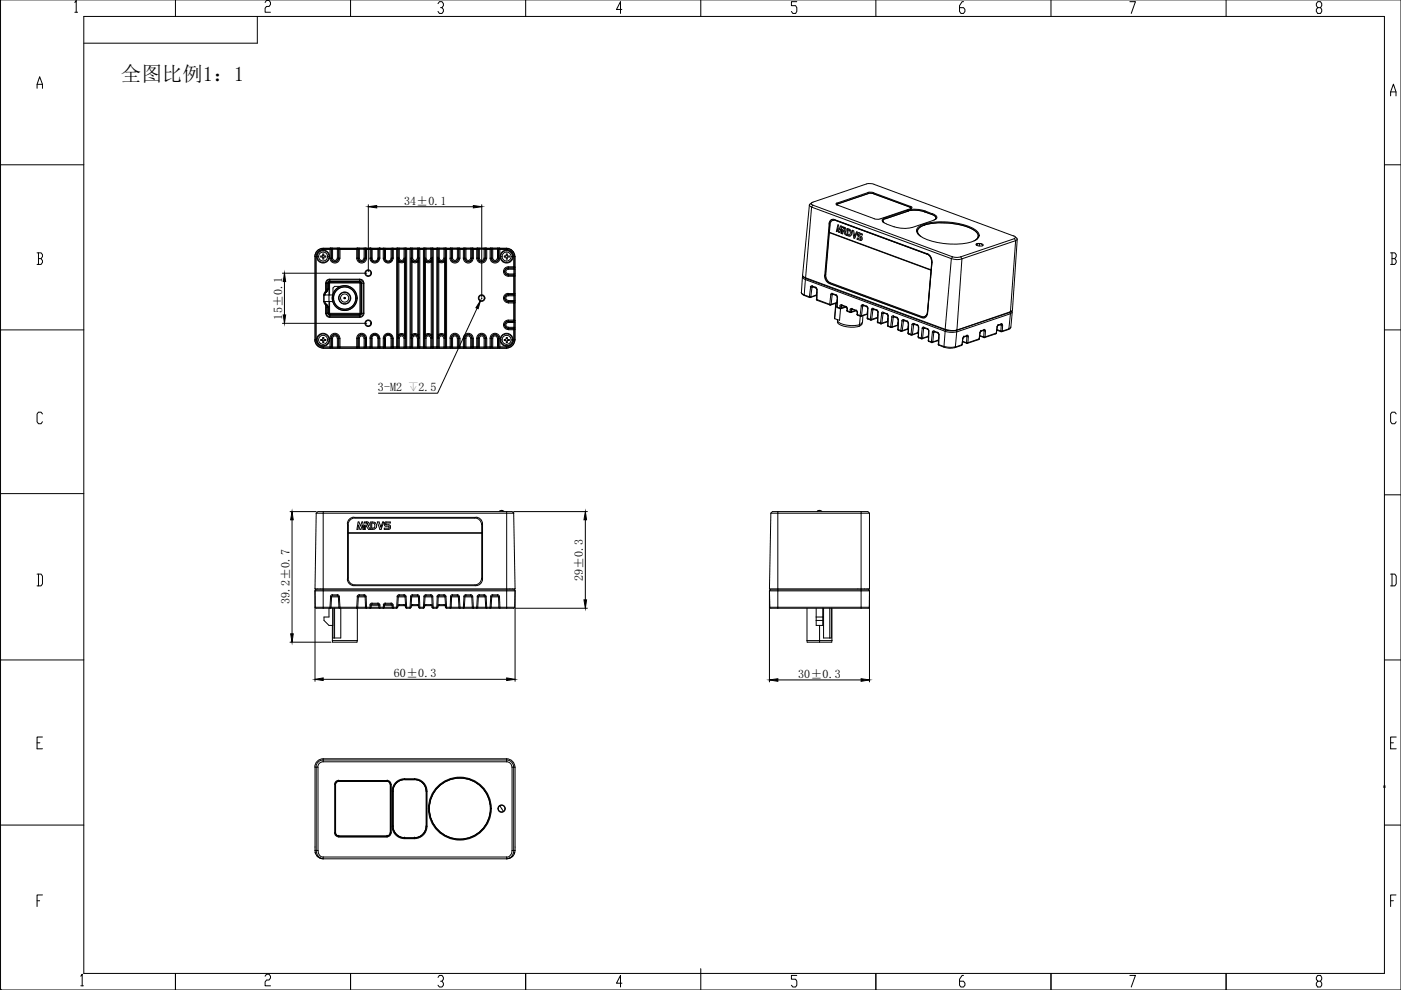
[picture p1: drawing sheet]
<svg xmlns="http://www.w3.org/2000/svg" width="297mm" height="210mm" viewBox="0 0 297 210" stroke-linecap="round" stroke-linejoin="round" font-family="sans-serif">
<defs><g id="words">
<text font-size="4.4" x="25.6" y="17.2">全图比例1：1</text>
<g font-size="2.6">
<text x="85.7" y="43.4">34±0.1</text>
<text x="59.8" y="67.7" transform="rotate(-90 59.8 67.7)">15±0.1</text>
<text x="80.1" y="83">3-M2 ↧2.5</text>
<text x="123.6" y="123.2" transform="rotate(-90 123.6 123.2)">29±0.3</text>
<text x="61.4" y="128.1" transform="rotate(-90 61.4 128.1)">39.2±0.7</text>
<text x="83.5" y="143.5">60±0.3</text>
<text x="169.2" y="143.7">30±0.3</text>
</g>
</g></defs>
<g fill="none" stroke="#000" stroke-width=".21">
<path d="M.1 0h296.9v209.9h-296.9zM37.2 0v3.5M74.3 0v3.5M111.4 0v3.5M148.6 0v3.5M185.7 0v3.5M222.8 0v3.5M260 0v3.5M7.9 18.7v-.8l.5-1.6 .6 1.6v.8M7.9 17.9h1.1M15.9 .5l.3-.4v2.5M15.9 2.6h.6"/>
<path d="M17.8 3.5h275.7v202.9h-275.7zM54.6 3.5v5.7h-36.8M56.2 .5l.3-.4h.6l.2 .4v.4l-.2 .5h-.6l-.3 .3v.9h1.1M92.9 .8l.3-.4h.5l.3 .4v.4l-.3 .4h-.3M93.7 1.6l.3 .4v.4l-.3 .5h-.5l-.3-.5M131.9 2h-1.2l.9-1.6v2.5M168.9 .4h-1.1v.8h.9l.2 .4v.8l-.2 .5h-.6l-.3-.5M204.3 .4h-.3l-.6 .8v1.2l.3 .5h.6l.3-.5v-.4l-.3-.4h-.9M239.6 .4h1.1l-.9 2.5M279.4 1.6l-.3-.4v-.4l.3-.4h.6l.2 .4v.4l-.2 .4h-.6l-.3 .4v.4l.3 .5h.6l.2-.5v-.4l-.2-.4M294.8 19.5h1.2M.1 34.9h17.7"/>
<path d="M293.5 34.9h3.5M294.8 20.3v-.8l.6-1.7 .6 1.7v.8M7.9 53.6h.8l.3 .4v.4l-.3 .4M8.2 54.8h.5l.3 .5v.3l-.3 .5h-.8M8.2 53.6v2.5M294.8 53.6h.9l.3 .4v.4l-.3 .4M295.1 54.8h.6l.3 .5v.3l-.3 .5h-.9M295.1 53.6v2.5M.1 69.9h17.7M293.5 69.9h3.5M9 87.8l-.3-.4h-.5l-.3 .4v1.6l.3 .4h.5l.3-.4M296 87.8l-.3-.4h-.6l-.3 .4v1.6l.3 .4h.6l.3-.4"/>
<path d="M.1 104.7h17.7M293.5 104.9h3.5M.1 139.9h17.7M7.9 121.7h.8l.3 .4v1.7l-.3 .4h-.8M8.2 121.7v2.5M293.5 139.9h3.5M294.8 121.7h.9l.3 .4v1.7l-.3 .4h-.9M295.1 121.7v2.5M7.9 157.5h.6M9 156.3h-1.1v2.5h1.1M294.8 157.5h.6M296 156.3h-1.2v2.5h1.2"/>
<path d="M.1 174.9h17.7M293.4 166.6l.3 .3M293.5 174.9h3.5M293.7 166.6l-.3 .3M7.9 191h.5M9 189.8h-1.1v2.4M294.8 191h.6M296 189.8h-1.2v2.4M.2 209.8l-.1 .1M17.1 207l.3-.4v2.4M17.1 209h.6M37.2 206.4v3.5"/>
<path d="M56.2 207l.3-.4h.6l.2 .4v.4l-.2 .4h-.6l-.3 .4v.8h1.1M74.3 206.4v3.5M92.9 207.2l.3-.4h.5l.3 .4v.4l-.3 .4h-.3M93.7 208l.3 .5v.4l-.3 .4h-.5l-.3-.4M111.4 206.4v3.5M131.9 208.5h-1.2l.9-1.7v2.5M148.6 205.4v4.5M168.9 206.8h-1.1v.8h.9l.2 .4v.9l-.2 .4h-.6l-.3-.4M185.7 206.4v3.5M204.3 206.8h-.3l-.6 .8v1.3l.3 .4h.6l.3-.4v-.4l-.3-.5h-.9M222.8 206.4v3.5M239.6 206.8h1.1l-.9 2.5"/>
<path d="M260 206.4v3.5M279.4 208l-.3-.4v-.4l.3-.4h.6l.2 .4v.4l-.2 .4h-.6l-.3 .5v.4l.3 .4h.6l.2-.4v-.4l-.2-.5"/>
</g>
<!-- layer: 0 -->
<g fill="none" stroke="#000" stroke-width=".21">
<path d="M59.9 57.9h17.9M60.3 59.7v7.1M66.8 54.4h.2v17.7h-.2zM66.8 54.4v17.7M67.3 54.4h.3M68.3 54.5l.1 .1M68.3 54.3h-.3v.2h.3M68.4 54.2v-.3h.3v.3M68.4 54.6v.3h.3v-.3M68.4 54.1l-.1 .2M68.5 52.6a1.76 1.76 0 0 0-1.8 1.8M68.5 52.7a1.71 1.71 0 0 0-1.7 1.7"/>
<path d="M68.5 52.9a1.5 1.5 0 0 0-1.5 1.5M68.5 52.7h1.5M68.6 54.1l.2 .2M68.8 54.5l-.2 .1M68.8 54.3h.3v.2h-.3M69.5 54.4h.3M69.9 59.8l-.2 .2M69.9 59.7l-.4 .3M69.9 59.7h.1M69.9 59.7l-.2 .1-.1 .2M69.9 59.2a.8 .8 0 0 0-.9 .8M69.9 59.2h6.4"/>
<path d="M69.9 59.7h6.4M69.9 59.2v.5M69.9 52.6l.3 .3M70 54.7a1.04 1.04 0 0 0 1 1.1 1.04 1.04 0 0 0 1-1.1M70 52.7v2.1M70 54.8h.5M70.1 52.6l.2 .2M70.2 52.9v1.8a.83 .83 0 0 0 .8 .9 .83 .83 0 0 0 .8-.9M70.2 52.9h-1.7v-.3h38.9v.3h-1.6M70.3 52.8v1.9a.7 .7 0 0 0 .7 .7 .7 .7 0 0 0 .7-.7v-1.9M70.3 52.8l-.1 .1M70.5 52.8h-.2"/>
<path d="M70.5 52.6l-.5 .1M70.5 54.7a.49 .49 0 0 0 .5 .5 .49 .49 0 0 0 .5-.5M70.5 52.6v2.2M70.5 52.8h1M71.5 52.8h.2M71.5 52.6l.6 .1M71.5 52.6v2.2M71.7 52.8l.2 .1M71.9 52.9h3.9M71.9 52.9v1.9M71.9 52.6l-.2 .2M72.1 52.6l-.3 .3"/>
<path d="M72.1 52.7v2.1h-.6M72.1 52.7h3.5M75.6 52.6l.2 .3M75.6 52.7v2.1M75.6 54.8h.6M75.6 54.7a1.04 1.04 0 0 0 1.1 1.1 1.04 1.04 0 0 0 1-1.1M75.7 52.6l.3 .2M75.8 52.9v1.8a.83 .83 0 0 0 .9 .9 .83 .83 0 0 0 .8-.9v-1.8M76 52.8v1.9a.7 .7 0 0 0 .7 .7 .7 .7 0 0 0 .7-.7M76 52.8l-.2 .1M76.2 52.8h-.3M76.2 52.6l-.6 .1"/>
<path d="M76.2 52.6v2.2M76.2 52.8h1M76.2 54.7a.49 .49 0 0 0 .5 .5 .49 .49 0 0 0 .5-.5M76.2 59.7l.4 .3M76.3 59.7h.1M76.3 59.7h.1l.3 .3M76.3 59.2a.8 .8 0 0 1 .9 .8M76.3 59.2v.5M76.3 59.8l.1 .2M77.2 52.6l.5 .1M77.2 52.6v2.2h.5M77.4 52.8v2"/>
<path d="M77.4 52.8l.1 .1M77.5 52.9h1.2M77.6 52.6l-.2 .2h-.2M77.7 52.6l-.2 .3M77.7 52.7v2.1M77.7 52.7h.8M78.1 43.4v14.2M78.4 54.7a1.04 1.04 0 0 0 1.1 1.1 1.04 1.04 0 0 0 1-1.1M78.5 52.7h.1M78.5 52.7v2.1M78.5 54.8h.4M78.6 54.7a.83 .83 0 0 0 .9 .9 .83 .83 0 0 0 .8-.9"/>
<path d="M78.7 54.8h.1M78.7 52.9h.1M78.7 52.9v1.9M78.9 54.7a.61 .61 0 0 0 .6 .6 .61 .61 0 0 0 .6-.6M78.9 52.6h-.4l.1 .3 .3-.1M78.9 52.9h1.2M79.9 43.8h20.5M80.1 52.8l.2 .1M80.1 52.6l.4 .1M80.3 54.8h.1M80.3 52.9h.1M80.3 52.9v1.9"/>
<path d="M80.3 52.9h1.2v1.9M80.5 52.6l-.2 .3M80.5 52.7h.1M80.5 52.7v2.1h-.4v-2.1h-1.2v2.1M80.5 52.7h.8M81.3 54.7a1.04 1.04 0 0 0 1 1.1 1.04 1.04 0 0 0 1-1.1M81.3 52.7v2.1M81.3 54.8h.4v-2.1h1.2v2.1M81.3 52.6l.2 .3M81.5 52.9v1.8a.83 .83 0 0 0 .8 .9 .83 .83 0 0 0 .8-.9v-1.8h1.2M81.7 54.7a.61 .61 0 0 0 .6 .6 .61 .61 0 0 0 .6-.6M81.7 52.6h-.5l.3 .3 .2-.1"/>
<path d="M81.7 52.9h1.2M82.9 52.8l.2 .1M82.9 52.6l.4 .1-.2 .2M83.2 52.9v1.9M83.3 52.7h.8M83.4 52.6l-.3 .3M83.4 52.7v2.1h-.5M84.1 52.6l.2 .3M84.1 52.7v21.1M84.2 52.6l.2 .2M84.2 52.6l-.1 .1M84.3 52.9v20.6"/>
<path d="M84.4 54.8l.3 .6-.1 .2M84.4 54.8l.2 .8M84.4 55.6h.2M84.4 54.8h.1M84.4 54.8h.3M84.4 52.8v1.9a.7 .7 0 0 0 .7 .7 .7 .7 0 0 0 .7-.7M84.4 52.8l-.1 .1M84.5 55.5a.99 .99 0 0 0 1.2 0M84.6 55.6v15.3M84.6 52.8h-.2M84.6 52.6h-.4M84.7 52.6v2.2"/>
<path d="M84.7 52.8h1M84.7 54.7a.49 .49 0 0 0 .4 .5 .49 .49 0 0 0 .5-.5M84.7 55.4l.4 .1 .5-.1M85.6 52.8h.3M85.6 52.6l.6 .1M85.7 52.6v2.2h.3M85.8 55.6h.2M85.8 55.6v15.3M85.9 52.8v2M85.9 52.8l.1 .1M86 54.8l-.4 .6 .2 .2M86 54.8l-.2 .8"/>
<path d="M86 54.8h.1M86 54.8v16.9M86 52.9h1.2M86 52.9v20.6M86.1 52.6l-.3 .2M86.2 52.6l-.2 .3M86.2 52.7v21.1M86.2 52.7h.7M86.9 52.6l.3 .3M86.9 52.7v21.1M87 52.6l.3 .2M87.1 52.6l-.2 .1"/>
<path d="M87.2 55.6h.2M87.2 54.8h.3M87.2 52.9v20.6M87.2 54.8l.3 .6-.1 .2M87.2 54.8l.2 .8M87.2 54.8h.1M87.3 52.8v1.9a.7 .7 0 0 0 .7 .7 .7 .7 0 0 0 .7-.7M87.3 52.8l-.1 .1M87.4 55.6v15.3M87.4 55.5a.99 .99 0 0 0 1.2 0M87.5 52.8h-.3M87.5 52.6h-.5"/>
<path d="M87.5 54.7a.49 .49 0 0 0 .5 .5 .49 .49 0 0 0 .5-.5M87.5 52.6v2.2M87.5 52.8h1M87.5 55.4l.5 .1 .4-.1M88.5 52.8h.2M88.5 52.6l.5 .1M88.5 52.6v2.2h.3M88.6 55.6h.2M88.6 55.6v15.3M88.7 52.8v2M88.7 52.8l.1 .1M88.8 54.8l-.3 .6 .1 .2"/>
<path d="M88.8 54.8l-.2 .8M88.8 54.8h.1M88.8 52.9h1.2M88.8 52.9v20.6M88.9 52.6l-.2 .2M89 52.6l-.2 .3M89 52.7v21.1M89 52.7h.8M89.8 52.6l.2 .3M89.8 52.7v21.1M89.9 52.6l.2 .2M89.9 52.6l-.1 .1"/>
<path d="M90 54.8l.2 .8M90 55.6h.2M90 54.8h.1M90 54.8h.3M90 52.9v20.6M90 54.8l.3 .6-.1 .2M90.1 52.8v1.9a.7 .7 0 0 0 .7 .7 .7 .7 0 0 0 .7-.7M90.1 52.8l-.1 .1M90.2 55.6v15.3M90.2 55.5a.99 .99 0 0 0 1.2 0M90.3 52.8h-.2M90.3 52.6h-.4"/>
<path d="M90.3 54.7a.49 .49 0 0 0 .5 .5 .49 .49 0 0 0 .5-.5M90.3 52.6v2.2M90.3 52.8h1M90.3 55.4l.5 .1 .5-.1M91.3 52.8h.3M91.3 52.6l.5 .1M91.3 52.6v2.2h.3M91.4 55.6h.2M91.4 55.6v15.3M91.6 52.8v2M91.6 52.8v.1M91.6 54.8l-.3 .6 .1 .2"/>
<path d="M91.6 54.8l-.2 .8M91.6 54.8h.1M91.6 52.9h1.2M91.6 52.9v20.6M91.7 52.6l-.2 .2M91.8 52.6l-.2 .3M91.8 52.7v21.1M91.8 52.7h.8M92.6 52.6l.2 .3M92.6 52.7v21.1M92.7 52.6l.2 .2M92.7 52.6l-.1 .1"/>
<path d="M92.8 54.8l.4 .6-.2 .2M92.8 54.8l.2 .8M92.8 55.6h.2M92.8 54.8h.1M92.8 54.8h.3M92.8 52.9v20.6M92.9 52.8v1.9a.7 .7 0 0 0 .7 .7 .7 .7 0 0 0 .7-.7M92.9 52.8l-.1 .1M93 55.5a.99 .99 0 0 0 1.2 0M93 55.6v15.3M93.1 52.8h-.2M93.1 52.6h-.4"/>
<path d="M93.1 52.6v2.2M93.1 52.8h1M93.1 54.7a.49 .49 0 0 0 .5 .5 .49 .49 0 0 0 .5-.5M93.1 55.4l.5 .1 .5-.1M94.1 52.8h.2M94.1 52.6l.6 .1M94.1 52.6v2.2h.4M94.3 55.6h.2M94.3 55.6v15.3M94.3 52.8v2M94.3 52.8l.2 .1M94.4 54.8l-.3 .6 .2 .2"/>
<path d="M94.5 54.8l-.2 .8M94.5 54.8h.1M94.5 52.9h1.2M94.5 52.9v20.6M94.5 52.6l-.2 .2M94.7 52.6l-.3 .3M94.7 52.7v21.1M94.7 52.7h.7M95.4 54.7a1.04 1.04 0 0 0 1 1.1 1.04 1.04 0 0 0 1.1-1.1M95.4 52.6l.3 .3M95.4 52.7v2.1h.6M95.5 52.6l.2 .2"/>
<path d="M95.6 54.7a.83 .83 0 0 0 .8 .9 .83 .83 0 0 0 .9-.9M95.7 52.9v1.9M95.7 52.8v1.9a.7 .7 0 0 0 .7 .7 .7 .7 0 0 0 .7-.7l.1-1.9M95.7 52.8v.1M95.9 52.8h-.2M95.9 52.6l-.5 .1M96 54.7a.49 .49 0 0 0 .4 .5 .49 .49 0 0 0 .5-.5M96 52.6v2.2M96 52.8h1M97 52.8h.2M97 52.6l.5 .1M97 52.6v2.2"/>
<path d="M97.2 52.8l.1 .1M97.3 52.9h1.2M97.3 52.9v1.9M97.4 52.6l-.3 .2M97.5 52.6l-.2 .3M97.5 52.7v2.1h-.5M97.5 52.7h.7M98.2 52.6l.3 .3M98.2 54.7a1.04 1.04 0 0 0 1.1 1.1 1.04 1.04 0 0 0 1-1.1M98.2 52.7v2.1M98.2 54.8h.6M98.3 52.6l.3 .2"/>
<path d="M98.4 52.6l-.2 .1M98.5 52.9v1.8a.83 .83 0 0 0 .8 .9 .83 .83 0 0 0 .8-.9v-1.8M98.6 52.8v1.9a.7 .7 0 0 0 .7 .7 .7 .7 0 0 0 .7-.7M98.6 52.8l-.1 .1M98.8 52.8h-.3M98.8 52.6h-.5M98.8 54.7a.49 .49 0 0 0 .5 .5 .49 .49 0 0 0 .5-.5M98.8 52.6v2.2M98.8 52.8h1M99.8 52.8h.2M99.8 52.6l.6 .1M99.8 52.6v2.2h.6"/>
<path d="M100 52.8v2M100 52.8l.1 .1M100.1 52.9h1.2M100.2 52.6l-.2 .2M100.3 52.6l-.2 .3M100.4 52.7v2.1M100.4 52.7h.7M101.1 52.6l.2 .3M101.1 52.7v2.1M101.1 54.8h.5M101.1 54.7a1.04 1.04 0 0 0 1 1.1 1.04 1.04 0 0 0 1.1-1.1M101.2 52.6l.2 .2"/>
<path d="M101.3 52.9v1.8a.83 .83 0 0 0 .8 .9 .83 .83 0 0 0 .8-.9M101.4 52.8v1.9a.7 .7 0 0 0 .7 .7 .7 .7 0 0 0 .7-.7M101.4 52.8l-.1 .1M101.6 52.8h-.2M101.6 52.6l-.5 .1M101.6 52.6v2.2M101.6 52.8h1M101.6 54.7a.49 .49 0 0 0 .5 .5 .49 .49 0 0 0 .5-.5M102.1 43.4v19.5M102.6 52.6l.6 .1M102.6 52.6v2.2h.6v-2.1M103 52.9h1.1"/>
<path d="M103 52.9l-.1-.1v2M103 52.9v1.9M103 52.6l-.1 .2h-.3M103.2 52.6l-.3 .3M103.2 52.7h.7M103.9 52.6l.2 .3M103.9 54.7a1.04 1.04 0 0 0 1.1 1.1 1.04 1.04 0 0 0 1-1.1M103.9 52.7v2.1M103.9 54.8h.6M104 52.6l.3 .2M104 52.6l-.1 .1M104.1 52.9v1.8a.83 .83 0 0 0 .9 .9 .83 .83 0 0 0 .8-.9v-1.8"/>
<path d="M104.3 52.8v1.9a.7 .7 0 0 0 .7 .7 .7 .7 0 0 0 .6-.7M104.3 52.8l-.2 .1M104.4 52.8h-.2M104.4 52.6h-.4M104.5 54.7a.49 .49 0 0 0 .5 .5 .49 .49 0 0 0 .4-.5M104.5 52.6v2.2M104.5 52.8h1M105.5 52.8h.2M105.5 52.6l.5 .1M105.5 52.6v2.2h.5M105.7 52.8v2M105.7 52.8l.1 .1"/>
<path d="M105.9 52.6l-.3 .2M106 52.6l-.3 .3M106 52.7v2.1M106 52.7h1.4M106.2 54.4h.3M107 57.6h.1M107 57.6a.7 .7 0 0 0 .7 .7M107.2 54.5l.1 .1M107.3 54.1l-.4 .2v.2h.3M107.3 54.2v-.3h.3v.3M107.3 54.6v.3h.3v-.3M107.4 52.6a1.76 1.76 0 0 1 1.8 1.8"/>
<path d="M107.4 52.9a1.5 1.5 0 0 1 1.5 1.5M107.4 52.7a1.71 1.71 0 0 1 1.7 1.7M107.5 54.1l.2 .2M107.7 54.5l-.2 .1M107.7 54.3h.3v.2h-.3M107.7 57.1a.49 .49 0 0 0-.4 .5 .49 .49 0 0 0 .4 .5M107.7 56.6a.99 .99 0 0 0-.9 1 .99 .99 0 0 0 .9 1M107.8 57.1h1.4M107.8 56.6v.5M107.8 58.3h1.1M107.8 58.6h1.3M107.8 56.6h1.3"/>
<path d="M108.4 54.4h.3M108.9 58.3l.2 .2 .1-.4h-1.4v.5M108.9 56.8l-1.2 .1a.7 .7 0 0 0-.7 .7M108.9 56.8h-1.2a.78 .78 0 0 0-.7 .8 .78 .78 0 0 0 .7 .7h1.2M108.9 56.8v-2.4h.3v17.7h-.3v-2.4M108.9 58.3v4.2M108.9 58.3l.2 .3M108.9 56.8l.1 .3M109 57.1l-.1 1.2M109.1 56.6l.1 .1M109.1 54.4v2.2M109.1 58.6v3.6"/>
<path d="M109.1 56.6l-.2 .2M109.1 56.6l.1 .5M109.2 56.6l-.3 .3M170.1 58.8l-.1 3.4a2.9 2.9 0 0 0 1.6 .9M170.2 58.5v.4l.6 .4M170.3 58.6l.2 .2M170.4 58.8l.5 .2M170.8 59.3l-.3 3.2 1.1 .4 .3-2M170.8 59.3l29.6 10.9M170.8 58.9l.1 .2M170.8 58.9l29.6 10.9M170.9 59.1l-.1 .2"/>
<path d="M170.9 59.1l29.6 10.9M171.6 43.5l-1.4 14.8 .1 .4 .5 .2M172.1 43.9l29.6 10.9M172.1 43.9l-1.3 15M172.1 43l-.5 .4v.2l.5 .3M172.3 43.5l-.3-.1v-.3l.4-.2 11.3-3.9h1.2l30.1 11.1M172.3 43.5l29.7 11M172.3 43.5l-.2 .4M174.8 58.4a1.76 1.76 0 0 0 1 1.7M175 58.3a1.76 1.76 0 0 0 .9 1.7M175.1 58.2a1.76 1.76 0 0 0 .9 1.7l19.4 7.2a.9 .9 0 0 0 1.2-.9M175.8 47.5l.1-.1-.9 10.9-.1 .1z"/>
<path d="M175.8 49.3l-.7 9M175.8 49.2v.1M175.8 49.3l21.6 8M175.8 49.2l21.6 8M176 47.7l-.2 1.5M176.4 46.5l-.3 .4-.2 .5M176.6 46.7h.6M176.6 46.7v.1M176.9 46.5a.89 .89 0 0 0-1.1 1M177 46.6l19.6 7.2a1.71 1.71 0 0 1 1 1.7M177.2 46.7a.89 .89 0 0 0-1.2 .9M177.2 46.8l19.4 7.1z"/>
<path d="M177.4 43.4h.1M177.4 43l-.1 .2v.1l.3 .2 8.4 3 .6-.1 6.6-2.2M177.6 43.2l-.2 .2M177.6 43.2v.1M177.7 47.7h.1l.2 1 .3-.8h.1v1.6l-.1-.1v-.8l-.3 .7-.2-.1-.1-.8-.2 .7h-.2zM178.6 48.1l.3 .1a.47 .47 0 0 1 .5 .3 .47 .47 0 0 1-.3 .6l.4 .8-.3-.1-.5-.8v.6l-.2-.1 .1-.8 .3 .1 .2-.1-.5-.4zM178.9 48.4h.1M179.7 48.4a.92 .92 0 0 1 .8 .7 .92 .92 0 0 1-.3 1l-.6-.2zM179.8 48.7a.61 .61 0 0 1 .5 .5 .61 .61 0 0 1-.3 .6l-.3-.1zM180.7 48.8l.3 .2 .2 1.1 .4-.9h.2l-.6 1.3h-.2zM181.2 50.1h.1M181.8 49.5l.3-.2 .7 .3v.2l-.7-.2v.3l.4 .2a.46 .46 0 0 1 .3 .5 .46 .46 0 0 1-.4 .4l-.7-.3 .1-.2 .6 .2 .1-.2a.82 .82 0 0 1-.7-1z"/>
<path d="M184 40.8l1.2 .1M184.1 41h1M184.1 41h.1M184.1 41l-6.5 2.2M184.1 41v-.2l-6.7 2.3 .2 .1M184.2 41l-6.8 2.4M185.2 41l7.7 2.9M185.2 41l.1-.1 7.8 2.9-.1 .1M185.2 41l7.8 2.9M187.2 46.8v.2M187.6 46.2l-.3 .1-.3 .5 .5 .5 .5 .2M187.7 46.3l-.5 .4v.4"/>
<path d="M187.7 46.4h.1M187.8 46.3l-.6 .4 .3 .5M188 47.5l1.6 .6M189.6 48.1l1.9 .3 1.8-.2M192.4 44.5l1.8-.1 1.9 .3M192.4 44.5l.1 .3M192.4 44.5l-4.8 1.7 .1 .2M192.5 44.7l1.7-.2 1.8 .4M192.5 44.8l1.7-.2 1.8 .3M192.5 44.8h.1M192.6 44.8l-4.9 1.6M192.9 43.9l.2 .3"/>
<path d="M192.9 43.9l.3 .3M193 43.9v.1M193.1 43.7l.2 .4-.1 .1M193.1 44.2h.1M193.2 44.2h.1M194.5 49.2h.1M194.5 49v.3M194.8 48.1a11.7 11.7 0 0 1 7.6-.9l1.1 .2a6 6 0 0 1 4 2.1 1.21 1.21 0 0 1-.9 1.5 15.1 15.1 0 0 1-11.5-.9 1.16 1.16 0 0 1-.3-2zM195.2 50.1a1.12 1.12 0 0 1-.7-1.1 1.12 1.12 0 0 1 .9-1 14.7 14.7 0 0 1 11 .7 1.24 1.24 0 0 1 .6 2l-.5 .4M196 47.7a1.56 1.56 0 0 0-1.4 1.7l.2 .4M196 47.7a15 15 0 0 1 10.7 1.2 1.13 1.13 0 0 1 .3 1.9M196 44.9a3.3 3.3 0 0 1 2.5 1.2l-.2 .4"/>
<path d="M196 44.9l1.6 .6M196 47.7v.1M196.1 44.7l-.1 .2M196.1 44.7l1.6 .7-.1 .1M196.5 53.9a1.71 1.71 0 0 1 1 1.7M196.6 53.9a1.71 1.71 0 0 1 1 1.7M197.4 57.2l.2-1.6-.9 10.6M197.4 57.2v.1M197.4 57.3l-.8 8.9M197.6 45.5l.7 .4 .1 .5-.3 .2M197.6 55.6l-.9 10.8a.92 .92 0 0 1-1.2 1M197.6 45.5h.1"/>
<path d="M197.7 45.3l.5 .2 .4 .5-.2 .4-.4 .2M198.1 46.7l-4.8 1.6M198.4 46.2v.3M201.7 54.8a3.4 3.4 0 0 0 2.2 .1M201.7 54.8l-1.3 15M202 54.5l.8 .1 .9-.1M202 54.5l-.3 .3M203.7 54.5l.2 .4M203.9 54.9l-1 15M206.9 51.8l.4-.2h.6l.6 .4-.5 .2-.5-.1zM207.1 51.7v.3M207.4 50.3h.1"/>
<path d="M207.4 50.1v.3M207.7 51.6l-.7 .4M207.7 51.6l.6 .5M207.7 51.6l-.1 .5M214.9 50l.4 .3-.3 .3M215.3 50.2l.4 .5-.4 .3M215.3 51l-.2-.4-11.4 3.9M215.3 51l-1.1 15.1M215.3 51l-11.4 3.9M215.7 50.7l-1 15.1-.5 .3M59.9 68.6h17.9M66.7 72a1.76 1.76 0 0 0 1.8 1.8 1.79 1.79 0 0 1-1.7-1.8"/>
<path d="M67 72a1.5 1.5 0 0 0 1.5 1.5M68.3 72.2l.1 .4h.3v-.3M68.3 72h-.3v.2h.3M68.4 71.8v-.2h.3v.2M68.4 71.8l-.1 .1M68.5 73.8h1.5M68.6 71.8l.2 .1M68.7 63.9l.3 .8M68.7 62.5v1.4M68.7 62.5h1.9M68.7 63.9h1.9M68.8 72.2l-.2 .1"/>
<path d="M68.8 72h.3v.2h-.3M68.9 62.5h.1M69 66.4a.87 .87 0 0 0 .9 .9M69 61.8h.2v-1.8a.72 .72 0 0 1 .7-.7h6.4a.72 .72 0 0 1 .7 .7v6.4M69 66.4h.5M69 61.8l.2 .1M69 64.7h.2M69 60v1.8M69 64.7v1.7M69 60h.6M69 61.8l-.3 .7M69.1 64.5l.1 .2"/>
<path d="M69.2 64.5l-.2 .2M69.2 64.5v.1M69.2 64.5l-.3-.6 .3 .6M69.2 61.9l-.3 .6M69.2 64.5l.3 .6M69.2 61.9h.1M69.2 64.7v1.7a.72 .72 0 0 0 .7 .8h6.4a.72 .72 0 0 0 .7-.8M69.2 64.6l.4 .6M69.2 65.2h.4M69.2 61.3h.4M69.2 64.5l.1 .2M69.2 61.7l-.1 .2"/>
<path d="M69.2 64.7l.3 .4v1.3M69.3 61.7l-.1 .2M69.5 61.3l-.3 .4M69.5 66.4l.3 .4h6.6l.3-.4M69.5 61.3v-1.4l.4-.3h6.4l.3 .1 .1 .3v6.4M69.5 66.4l.4 .3M69.5 61.3l-.3 .6M69.6 60h.1M69.6 66.4h.1M69.6 61.3h.1M69.6 65.2h.1M69.6 66.4v.2l.3 .2"/>
<path d="M69.6 61.3l-.4 .6M69.6 60v1.3M69.6 65.2v1.2M69.6 66.4h-.1M69.7 66.4l.2 .2M69.8 60h6.7v6.4h-6.7zM69.9 62.5v-2.6h6.4v6.7h-6.4v-2.7M69.9 66.8h.1M69.9 66.8h6.4M69.9 67.3h6.4M69.9 66.8v.5M70 71.7a1.04 1.04 0 0 1 1-1 1.04 1.04 0 0 1 1 1"/>
<path d="M70 71.7v2.1M70 71.7h.5M70 73.8h.1M70 73.8h.5M70.2 73.5l-.3 .3M70.2 73.5h-1.7v.3h38.9v-.3h-1.6M70.2 73.5l.1 .1M70.3 73.6h1.4M70.3 73.6l-.2 .2M70.3 73.6v-1.9a.7 .7 0 0 1 .7-.7 .7 .7 0 0 1 .7 .7v1.9M70.5 63.2h.1M70.5 71.7a.49 .49 0 0 1 .5-.5 .49 .49 0 0 1 .5 .5"/>
<path d="M70.5 71.7v2.1M70.5 73.8h1M70.7 63.2h.1M71.5 71.7h.6v2.1M71.5 71.7v2.1M71.7 73.6l.2 .2M71.8 71.7a.83 .83 0 0 0-.8-.8 .83 .83 0 0 0-.8 .8v1.8M71.8 73.5l.3 .3M71.9 73.5h3.9M71.9 73.5l-.2 .1M71.9 71.7v1.8M72 73.8h-.5"/>
<path d="M72.1 73.8h3.5M72.1 73.8h-.1M72.2 60.7h-1.3l-.3 .4v1.3M73 63.2h.1M73.2 63.2h.1M75.4 63.2h.1M75.6 71.7v2.1M75.6 71.7h.6M75.6 73.8h.2M75.6 71.7a1.04 1.04 0 0 1 1.1-1 1.04 1.04 0 0 1 1 1M75.7 63.2h.1M75.7 73.8h.5"/>
<path d="M75.8 73.5v-1.8a.83 .83 0 0 1 .9-.8 .83 .83 0 0 1 .8 .8v1.8M75.8 73.5l.2 .1M75.8 73.5l-.2 .3M75.9 73.6h1.3M76 73.6l-.3 .2M76.2 71.7v2.1M76.2 71.7a.49 .49 0 0 1 .5-.5 .49 .49 0 0 1 .5 .5M76.3 66.8h.1M76.3 66.8v.5M76.4 66.4l-.1 .2M76.6 66.4l-.4 .3M76.7 66.4h.1"/>
<path d="M76.7 60h.1M76.7 66.4l-.4 .4M76.7 60v6.4M76.7 60h.5M76.7 66.4h.3M77.2 66.4a.87 .87 0 0 1-.9 .9M77.2 60v6.4M77.2 66.4h-.2M77.2 73.6h.2l.2 .2M77.4 71.7a.7 .7 0 0 0-.7-.7 .7 .7 0 0 0-.7 .7v1.9M77.4 71.7l.1 1.8M77.5 73.5l.2 .3"/>
<path d="M77.5 73.5h1.2M77.6 73.8h-.4M77.7 71.7v2.1M77.7 71.7h-.5v2.1h-1M77.7 73.8h.8M77.7 73.8h-.1M78.4 71.7a1.04 1.04 0 0 1 1.1-1 1.04 1.04 0 0 1 1 1M78.4 73.8h.5M78.5 71.7v2.1M78.5 71.7h.4M78.6 71.7a.83 .83 0 0 1 .9-.8 .83 .83 0 0 1 .8 .8M78.6 73.6h1.5"/>
<path d="M78.7 73.6l-.2 .2M78.7 73.5l-.2 .3M78.7 71.7h.1M78.7 71.7v1.9M78.9 71.7a.61 .61 0 0 1 .6-.6 .61 .61 0 0 1 .6 .6M78.9 73.8h1.2v-2.1h.4v2.1M78.9 71.7v2.1M80.3 73.5l.2 .3-.2-.2M80.3 73.6h-.2M80.3 71.7h.1M80.3 71.7v1.9M80.3 73.5h1.2"/>
<path d="M80.5 73.8h-.4M80.5 73.8h.8M81.3 71.7a1.04 1.04 0 0 1 1-1 1.04 1.04 0 0 1 1 1M81.3 71.7v2.1M81.3 71.7h.4v2.1M81.3 73.8h.4M81.5 73.5l-.3 .3M81.5 73.5v-1.8a.83 .83 0 0 1 .8-.8 .83 .83 0 0 1 .8 .8v1.9M81.5 73.5v.1M81.5 73.6h1.6M81.5 71.7v1.9M81.5 73.6l-.2 .2"/>
<path d="M81.7 71.7a.61 .61 0 0 1 .6-.6 .61 .61 0 0 1 .6 .6M81.7 73.8h1.2M82.9 71.7h.5v2.1M82.9 71.7v2.1M83.1 73.6l.2 .2M83.1 73.5l.3 .3M83.2 71.7v1.8M83.2 73.5h1.1M83.2 73.5l-.1 .1M83.3 73.8h-.4M83.4 73.8h.7M83.4 73.8h-.1"/>
<path d="M84.2 73.8h.4M84.3 73.5l.1 .1M84.3 73.5l-.2 .3M84.4 70.9h.2M84.4 71.7h.1M84.4 71.7h.3M84.4 73.6h1.5M84.4 73.6v.1l-.3 .1M84.5 70.9a.99 .99 0 0 1 1.2 0M84.6 70.9l.1 .2-.3 .6M84.6 70.9l-.2 .8M84.7 71.7v2.1"/>
<path d="M84.7 73.8h1M84.7 71.7a.49 .49 0 0 1 .4-.5 .49 .49 0 0 1 .5 .5M84.7 71.1l.4-.2 .5 .2M85.6 71.1l.4 .6M85.8 70.9l-.2 .2M85.8 70.9l.2 .8M85.8 70.9h.2M85.8 71.7a.7 .7 0 0 0-.7-.7 .7 .7 0 0 0-.7 .7v1.9M85.8 73.6l.3 .2M85.9 71.7v1.9M86 71.7h.1M86 71.7h-.3v2.1"/>
<path d="M86 73.5l.2 .3M86 73.5h1.2M86 73.5l-.1 .1M86.1 73.8h-.5M86.2 73.8h.7M86.2 73.8h-.1M86.9 73.8h.2M87.2 73.5l-.3 .3M87.2 70.9h.2M87.2 71.7h.3M87.2 73.5l.1 .1M87.2 71.7h.1"/>
<path d="M87.2 73.6h.3M87.3 73.6l-.3 .2h.5M87.4 70.9l.1 .2M87.4 70.9l-.2 .8M87.4 70.9a.99 .99 0 0 1 1.2 0M87.5 71.7a.49 .49 0 0 1 .5-.5 .49 .49 0 0 1 .5 .5M87.5 71.1l-.3 .6M87.5 71.7v2.1h1v-2.1h.3M87.5 73.6h1M87.5 71.1l.5-.2 .4 .2M88.5 71.1l.3 .6M88.6 70.9l-.1 .2"/>
<path d="M88.6 70.9l.2 .8M88.6 70.9h.2M88.7 71.7a.7 .7 0 0 0-.7-.7 .7 .7 0 0 0-.7 .7v1.9M88.7 73.6l.2 .2M88.7 73.6h-.2M88.7 71.7v1.9M88.8 73.5l.2 .3M88.8 71.7h.1M88.8 73.5h1.2M88.8 73.5l-.1 .1M89 73.8h-.5M89 73.8h.8"/>
<path d="M89.9 73.8h.4M90 73.5l-.2 .3M90 70.9h.2M90 71.7h.1M90 71.7h.3M90 73.5l.1 .1M90.1 73.6h1.5M90.1 73.6l-.1 .1-.2 .1M90.2 70.9l.1 .2M90.2 70.9l-.2 .8M90.2 70.9a.99 .99 0 0 1 1.2 0M90.3 71.7a.49 .49 0 0 1 .5-.5 .49 .49 0 0 1 .5 .5"/>
<path d="M90.3 71.1l-.3 .6M90.3 71.7v2.1M90.3 73.8h1M90.3 71.1l.5-.2 .5 .2M91.3 71.1l.3 .6M91.4 70.9l-.1 .2M91.4 70.9l.2 .8M91.4 70.9h.2M91.5 71.7a.7 .7 0 0 0-.7-.7 .7 .7 0 0 0-.7 .7v1.9M91.5 73.6l.2 .2M91.6 71.7v1.9M91.6 73.5l.2 .3"/>
<path d="M91.6 71.7h.1M91.6 71.7h-.3v2.1M91.6 73.5h1.2M91.6 73.5v.1M91.8 73.8h-.5M91.8 73.8h.8M91.8 73.8h.1M92.6 73.8h.1M92.8 70.9h.2M92.8 71.7h.1M92.8 71.7h.3M92.8 73.5l.1 .1"/>
<path d="M92.8 73.5l-.2 .3M92.9 73.6h.2M92.9 73.6l-.2 .2h.4M93 70.9a.99 .99 0 0 1 1.2 0M93 70.9l.2 .2-.4 .6M93 70.9l-.2 .8M93.1 71.7v2.1h1M93.1 71.7a.49 .49 0 0 1 .5-.5 .49 .49 0 0 1 .5 .5M93.1 71.1l.5-.2 .5 .2M94.3 70.9l-.2 .2 .3 .6M94.3 70.9l.2 .8M94.3 70.9h.2"/>
<path d="M94.3 71.7a.7 .7 0 0 0-.7-.7 .7 .7 0 0 0-.7 .7v1.9M94.3 73.6l.2 .2M94.3 73.6h-1.2M94.3 71.7v1.9M94.4 73.5l.3 .3M94.5 71.7h.1M94.5 71.7h-.4v2.1M94.5 73.5h1.2M94.5 73.5l-.2 .1M94.6 73.8h-.5M94.7 73.8h.7M94.7 73.8h-.1"/>
<path d="M95.4 71.7a1.04 1.04 0 0 1 1-1 1.04 1.04 0 0 1 1.1 1M95.4 73.8h.1M95.5 73.8h.4M95.6 71.7a.83 .83 0 0 1 .8-.8 .83 .83 0 0 1 .9 .8M95.7 73.5l-.3 .3M95.7 73.5v.1M95.7 71.7v1.8M95.7 73.6h1.5M95.7 73.6l-.2 .2M95.7 73.6v-1.9a.7 .7 0 0 1 .7-.7 .7 .7 0 0 1 .7 .7l.1 1.9M96 71.7a.49 .49 0 0 1 .4-.5 .49 .49 0 0 1 .5 .5M96 71.7h-.6v2.1"/>
<path d="M96 71.7v2.1M96 73.8h1M97 71.7h.5v2.1M97 71.7v2.1M97.1 73.6l.3 .2M97.3 73.5l.2 .3M97.3 73.5h1.2M97.3 73.5l-.1 .1M97.3 71.7v1.8M97.4 73.8h-.4M97.5 73.8h.7M97.5 73.8h-.1"/>
<path d="M98.2 71.7a1.04 1.04 0 0 1 1.1-1 1.04 1.04 0 0 1 1 1M98.2 71.7v2.1M98.2 71.7h.6M98.2 73.8h.2M98.5 73.5l-.3 .3M98.5 73.5v-1.8a.83 .83 0 0 1 .8-.8 .83 .83 0 0 1 .8 .8v1.8M98.5 73.5l.1 .1M98.5 73.6h.3M98.6 73.6l-.3 .2h.5M98.8 71.7a.49 .49 0 0 1 .5-.5 .49 .49 0 0 1 .5 .5M98.8 71.7v2.1h1M100 71.7a.7 .7 0 0 0-.7-.7 .7 .7 0 0 0-.7 .7v1.9"/>
<path d="M100 73.6l.2 .2M100 73.6h-1.2M100 71.7v1.9M100.1 73.5l.2 .3M100.1 73.5h1.2M100.1 73.5l-.1 .1M100.2 73.8h-.4M100.4 71.7v2.1M100.4 71.7h-.6v2.1M100.4 73.8h.7M100.4 73.8h-.2M101.1 71.7v2.1"/>
<path d="M101.1 71.7h.5M101.1 73.8h.1M101.1 71.7a1.04 1.04 0 0 1 1-1 1.04 1.04 0 0 1 1.1 1M101.2 73.8h.4M101.3 73.5l.1 .1M101.3 73.5l-.2 .3M101.4 73.6h1.2M101.4 73.6l-.2 .2M101.6 71.7v2.1M101.6 71.7a.49 .49 0 0 1 .5-.5 .49 .49 0 0 1 .5 .5M102.6 73.6h.3l.1 .2M102.8 71.7a.7 .7 0 0 0-.7-.7 .7 .7 0 0 0-.7 .7v1.9"/>
<path d="M102.9 71.7v1.9l.1-.1M102.9 71.7a.83 .83 0 0 0-.8-.8 .83 .83 0 0 0-.8 .8v1.8M102.9 73.5l.3 .3M103 73.5h1.1M103 71.7v1.8M103.1 73.8h-.5M103.2 73.8v-2.1h-.6v2.1h-1M103.2 73.8h.7M103.2 73.8h-.1M103.9 71.7a1.04 1.04 0 0 1 1.1-1 1.04 1.04 0 0 1 1 1M103.9 71.7v2.1M103.9 71.7h.6"/>
<path d="M103.9 73.8h.1M104.1 73.5l-.2 .3M104.1 73.5v-1.8a.83 .83 0 0 1 .9-.8 .83 .83 0 0 1 .8 .8v1.8M104.1 73.5l.2 .1M104.2 73.6h.2M104.3 73.6l-.3 .2h.4M104.5 71.7a.49 .49 0 0 1 .5-.5 .49 .49 0 0 1 .4 .5M104.5 71.7v2.1h1M105.6 71.7a.7 .7 0 0 0-.6-.7 .7 .7 0 0 0-.7 .7v1.9M105.6 73.6l.3 .2M105.7 73.6h-1.2M105.7 71.7v1.9"/>
<path d="M105.7 73.5l.3 .3M105.8 73.5l-.1 .1M105.9 73.8h-.4M106 71.7v2.1M106 71.7h-.5v2.1M106 73.8h1.4M106 73.8h-.1M106.2 72.1h.3M107 63.2h.1M107 68.9h.1M107.2 72.2l.1 .1M107.2 72h-.3v.2h.3"/>
<path d="M107.3 71.8l-.1 .1M107.3 72.3v.3h.3v-.3M107.3 71.8v-.2h.3v.2M107.5 71.8l.2 .1M107.7 72.2l-.2 .1M107.7 72h.3v.2h-.3M107.7 62.7a.49 .49 0 0 0-.4 .5 .49 .49 0 0 0 .4 .5M107.7 68.4a.49 .49 0 0 0-.4 .5 .49 .49 0 0 0 .4 .5M107.7 62.2a.99 .99 0 0 0-.9 1 .99 .99 0 0 0 .9 1M107.7 67.9a.99 .99 0 0 0-.9 1 .99 .99 0 0 0 .9 1M107.8 63.9l1.1 .1M107.8 62.2v.5"/>
<path d="M107.8 67.9v.5M107.8 69.6l1.1 .1M107.8 62.2h1.3M107.8 69.7h1.1M107.8 67.9h1.3M107.8 64h1.1M108.4 72.1h.3M108.9 69.7l.2 .2M108.9 64l.2 .2M108.9 62.5h-1.2a.7 .7 0 0 0-.7 .7 .7 .7 0 0 0 .7 .7M108.9 68.1l-1.2 .1a.7 .7 0 0 0-.7 .7 .7 .7 0 0 0 .7 .7M108.9 62.5l-1.2-.1a.78 .78 0 0 0-.7 .8 .78 .78 0 0 0 .7 .8"/>
<path d="M108.9 68.1h-1.2a.78 .78 0 0 0-.7 .8 .78 .78 0 0 0 .7 .8M108.9 64v4.1M108.9 72a1.5 1.5 0 0 1-1.5 1.5M108.9 63.9l.2 .1v.2M108.9 69.6h.2v.3M108.9 68.1v1.5M108.9 62.5v1.4M109.1 67.9l-.2 .3M109.1 62.2l-.2 .3M109.1 64.2v3.7M109.1 69.9v2.2M109.1 72a1.79 1.79 0 0 1-1.7 1.8 1.76 1.76 0 0 0 1.8-1.8"/>
<path d="M109.1 67.9l-.2 .2M109.1 62.2l.1 .5h-1.4M109.1 64.1l.1-.4h-1.4v.5h1.3M109.1 67.9l.1 .5h-1.4M109.1 69.8l.1-.4h-1.4v.5h1.3M169.9 62l.6 .5M170.5 62.5v.2M171.6 62.9l.2 .1-.2 .1zM171.8 60.9h.3M172.2 60.7l-.1 .2M172.2 60.6l.7 .3 .1 .2M172.2 60.8l-.2-.2-.2 .3"/>
<path d="M172.2 60.8h.1M172.2 60.8l.9 .4v2.3M172.4 60.8l-.2 .1-.3 2.1 1.2-.5M172.9 60.9l.3 .3-.1 .1M173.1 62.6l-.1 .1M173.1 62.6l-1.3 .5M173.1 62.5h.1M173.2 63.5v.2v-.2M173.2 61.9l-.1 .6M173.2 63.5l2.7 1M173.3 61.4l-.1 2.1M173.3 63.7l2.7 1"/>
<path d="M175.9 64.5h.3M175.9 64.5l.1 .2 .2-.2M176.4 62.5l-.2 2 1.2-.4M176.5 62.5h-.4l-.2 2M176.5 62.2l-.3 .1-.1 .2M176.5 62.3l-.1 .2M176.5 62.4h.1M176.5 62.4v-.2l.8 .3M176.6 62.4l.7 .3M176.7 62.4l-.3 .1M177.2 64.3l-.2 3.3M177.3 64.3l-.3 3.3"/>
<path d="M177.3 62.7v-.2l.2 .5v2.1l.6 .2v-.4M177.3 62.7l.2 .3M177.3 64.3l-1.2 .4M177.4 64.1l-.1 .2M177.4 64.2l-.1 .1M177.4 62.9l.1 .1M177.4 64.1h.1M177.5 65.1l.1 .1M177.5 63.6l-.1 .5M177.5 63l-.1 2M177.5 68.3a2.63 2.63 0 0 0 2.3 1h1.5l.8-.1M177.6 67.8l-.1 .1a2.38 2.38 0 0 0 2.3 1.1l2-.1a1.1 1.1 0 0 0 1-.6"/>
<path d="M177.6 68v.3M177.6 65.2l.5 .3M178 65.3h.3v.1M178.1 65.3l.2 .1M178.1 64.9h.3M178.2 65.5l-.2 2.4-1-.3M178.4 64.9v.4l.8-.3M178.4 64.6l-.3 .1v.2M178.5 64.8l-.1 .1M178.5 64.8l-.1-.1 1 .3v.2M178.5 64.8h.1M178.5 64.8l.9 .3"/>
<path d="M178.6 64.8l-.2 .1M179.4 65.1l-1.1 .4M179.4 64.9l.3 .6M179.4 65.1l.2 .3M179.6 65.4v.5M179.6 65.9l.1 .1-.1-.1M179.6 65.4v.4M179.6 65.9l.6 .2M179.7 66.1l.6 .2M180.2 66.1h.3M180.2 66.1l.1 .2M180.3 66.3h.1"/>
<path d="M180.3 65.7l-.1 .4M180.5 66.1l-.1 .2M180.6 65.7l-.1 .4 .8-.3M180.6 65.4l-.3 .1-.1 .2h.4M180.6 65.6l-.1 .1M180.6 65.5v.1M180.6 65.5l.9 .3M180.7 65.6h.1M180.7 65.6l.9 .3M180.8 65.6l-.2 .1M181.5 65.9l-1.1 .4M181.5 65.7l.3 .6"/>
<path d="M181.5 65.8l.1 .1M181.6 65.9l.2 .3-.1 .4M181.7 66.6l.1 .1M181.7 66.6l.1 .2v-.1M181.7 66.2h.1M181.8 66.3v.4M181.8 66.7l.6 .2M181.9 66.9l.5 .2M182.4 66.9h.3M182.4 66.9v.2M182.4 67l-.3 2.2M182.6 64.8l.3 .1"/>
<path d="M182.7 66.9l-.3 .2M182.7 68.7l-.6 .5M182.8 68.4l-.1 .3M183 64.6l.7 .3 .1 .2M183 66.9l-.1 1.4M183 64.6l-.3 .1-.1 .2-.2 2M183 64.7l-.1 .1M183 64.6v.2M183 64.8h.1M183 64.8l.9 .4v2.3M183.2 64.8l-.3 .1-.2 2M183.7 64.9l.3 .3-.1 .1"/>
<path d="M183.8 67.4l.2 .2zM183.9 66.2h.1M183.9 66.2v.2M183.9 65.9v.3M183.9 66.5l-1.2 .4M183.9 66.6l-1.3 .5M184 65.4v2.1l.5 .2M184 67.7l.6 .1M184.5 67.7h.3M184.5 67.7l.1 .2 .2-.2M184.8 65.7l-.3 2M185.1 65.4l-.3 .1v.1"/>
<path d="M185.1 65.5v.2l-.4-.1M185.3 65.6l-.2 .1-.3 2 1.3-.4M185.9 65.7l.3 .5M185.9 65.9l-.8-.5v.2l.9 .2 .1 .3-.1 2.2M186 67l.1 .2M186 67h.1M186.1 68.3l.1 .2M186.1 66.7l-.1 .3M186.1 67.4l-1.4 .5M186.1 66.1l.1 .1M186.1 68.3l.6 .2M186.2 66.2l-.1 2.1"/>
<path d="M186.2 68.4l.6 .2M186.6 68.5h.4M186.7 68.5l.1 .2 .1-.2M186.9 66.4l.3 .1M186.9 66.5l-.2 2M187.2 66.5l-.2 2M187.2 66.2l-.3 .1v.1M187.3 66.3l-.1 .2M187.4 66.4l-.2 .1M188 66.5l-.8-.3 .1 .2 .8 .2M188.1 66.6v-.1l.2 .5v2.1l.5 .2 .3-2M188.1 66.6l.1 .3v2.1"/>
<path d="M188.2 67.8v.2M188.2 67.8h.1M188.2 68h.1M188.2 66.9l.1 .1M188.2 69l.1 .2M188.2 67.5v.3M188.2 68.1l-1.2 .4M188.2 68.2l-1.3 .4M188.3 69.1v.1M188.3 69.2l.6 .2M188.8 69.2l.3 .1-.2 .1-.1-.1M189 67.2h.4"/>
<path d="M189.4 67.3l-.3 2 1.3-.4M189.4 67l.8 .3v.1M189.5 67.1l-.1 .2M189.5 67.1l-.3-.1-.2 .2M189.5 67.2h.1M189.5 67.2l.9 .3v2.3M189.6 67.2l-.2 .1M190.2 67.3l.2 .3v.1M190.3 69.8h.1M190.3 69.8l.2 .2-.1-.1M190.4 69l-1.4 .4M190.4 68.6v.2"/>
<path d="M190.4 68.3v.3M190.4 68.6h.1M190.4 69.9l.6 .2M190.5 70l.5 .2M190.5 67.8l-.1 2.1M191 70l.3 .1M191 70.1v.1M191 70.2h.2M191.2 68l-.2 2.1M191.3 70.1l-.1 .1M191.6 67.9l-.4 .1M191.6 67.8l.7 .3 .1 .1"/>
<path d="M191.6 67.9l-.2-.1-.2 .2M191.6 68h.1M191.6 68l.9 .3v2.3M191.8 68l-.3 .1-.2 2 1.2-.4M192.3 68l.3 .6M192.4 69.7v.2M192.5 70.6l.1 .2zM192.5 69.8l-1.3 .4M192.5 68.5l.1 2.2 .6 .2M192.5 69.7h.1M192.6 69.1l-.1 .6M192.6 70.8l.6 .2"/>
<path d="M193.1 70.8l.3 .1M193.1 70.9l.1 .1M193.4 68.8h.3M193.4 70.9l-.2 .1M193.7 68.6l-.3 .1v.1l-.2 2.1M193.7 68.7l-.1 .1M193.7 68.6l.1 .1M193.7 68.6l.8 .3M193.8 68.8h.1M193.8 68.8l.7 .2 .2 .3M193.9 68.8l-.2 .1-.3 2 1.2-.4M194.5 68.8l.3 .6"/>
<path d="M194.5 68.9v.1M194.5 70.6l-1.1 .4M194.6 70.5l-.1 .1M194.6 71.4l.2 .2zM194.7 70.6h-.2M194.7 69.3h.1M194.7 70.5h-.1M194.7 69.9l-.1 .6M194.7 69.3v2.1M194.8 69.4l-.1 2.1M194.8 71.6l.6 .2M195.6 71.7l-.3 .1h.2l.1-.1"/>
<path d="M195.6 67.3l.5 .1M195.6 67.3l-19.8-7.2 19.7 7.3M195.6 67.3l-.1 .1M195.8 69.7l-.2 2M195.8 69.6h-.3l-.2 2.1-.6-.2M195.9 69.3l-.3 .1-.1 .2M195.9 69.5l-.1 .1M196.1 69.6l-.3 .1M196.6 69.6l.3 .6M196.7 66.2a1.11 1.11 0 0 1-.7 1M196.7 66.2h-.1M196.7 69.8v-.1l-.8-.3v.2l.9 .3v2.3"/>
<path d="M196.8 71.4l-1.3 .4M196.8 70.1h.1M196.8 71.3l-.1 .1M196.9 72.3v.1v-.1M196.9 70.7l-.1 .6-1.2 .4M197 70.2l-.1 2.1 .6 .2 .2-2.1 .3 .1M197 72.4l.5 .2M197.4 72.5h.4M197.5 72.5l.1 .2 .1-.2M198 70.5l-.2 2M198 70.2h-.3v.2M198 70.3v.1"/>
<path d="M198 70.2l.1 .2 .8 .2M198.1 70.2l.7 .3M198.2 70.4l-.2 .1M198.8 70.4l.3 .6M198.8 70.5l.1 .1M198.9 70.6l.1 .3v2.1M198.9 73h.1M198.9 73l.2 .2-.1-.2M198.9 72.1l-.1 .1M199 72.1l-1.2 .4M199 72.2l-1.4 .4M199 70.9h.1"/>
<path d="M199 72.1h-.1M199 71.5v.6M199.1 73.2a4.8 4.8 0 0 0 3.3 .5M200.1 73.4l1.5 .2 .9-.1M200.1 73.5l.1 .1M200.3 70.2l1 .2 1.5-.1M200.4 69.8l1.3 .3 1.2-.2M200.4 70.2l-.3 3.3-1.1-.4 .1-2.1M200.4 69.8l.1 .2M200.5 70l-.1 .2M200.5 70l1.4 .2 .8-.1M202.5 73.6l-.1 .1"/>
<path d="M202.7 70.1l.1 .3M202.8 70.4l-.2 3.2M202.9 69.9l-.2 .2M203.9 73.3l-1.5 .4M203.9 73.1l-.1 .1zM204.1 72.4v.1M204.1 72.4l.8 .3M204.1 72.4l.9 .4M204.2 71.8l-.3 1.3-1.3 .5M204.2 71.8l-.2 1.3M204.3 71.5h.1M204.3 71.5l-.1 .3"/>
<path d="M204.4 71.4l-.1 .1M204.4 71.3l-.3 .5M204.8 71.3l.2 .1-.1 1.3M204.9 72.6l.3 .1-.2 .1-.1-.1M205 71.2v.2M205 71.4h.3M205 71.3h.1M205 71.3l-.7 .2M205 71.2l.2-.1 .1 .3M205 71.1l-.6 .2M205.3 71.4l-.1 1.3 2.4-.8M207.5 72l-2.4 .8"/>
<path d="M207.6 71.9l-.1 .1M207.7 71.2l.9 .4M207.8 70.6l-.2 1.3M207.8 70.6h-.1M207.8 70.5l-.2 1.4M208 70.2h.1M208 70.2l-.2 .3M208 70.1l-.3 .5M208.4 70.1l.2 .1M208.5 71.4h.3M208.5 71.4l.2 .2 .1-.2M208.6 70v.2"/>
<path d="M208.6 70.1h.3M208.6 70h.1M208.6 70l-.6 .2M208.6 70l.2-.1 .1 .2M208.6 70.2v1.2l-.9-.3M208.7 69.9l-.8 .4M208.9 70.2v1.2M211.1 70.8l-2.3 .8M211.2 70.6l-.1 .2 .1-.2M211.2 70.6l-2.3 .8M211.4 70h.1M211.4 69.9l.8 .3"/>
<path d="M211.4 70l.8 .3M211.6 69h.1M211.6 69l-.4 1.6M211.7 68.9l-.1 .1M211.7 68.8l-.3 .5M212.1 68.8l.2 .1-.1 1.3M212.2 70.1h.3M212.2 70.2v.1M212.2 70.3h.2M212.2 68.8l.1 .1M212.2 68.8h.1M212.2 68.8l-.6 .2"/>
<path d="M212.3 68.6l-.1 .2M212.3 68.6l.3 .3h-.4M212.3 68.7l-.6 .2M212.5 70.2l-.1 .1M214.1 66.3l.1 .2M214.1 66.3l-11.4 3.8M214.2 66.5l-.3 3.2-1.4 .5 .1-1.3M214.2 66.5l-11.4 3.9M214.2 66.1l-.1 .2M214.2 66.1l-11.3 3.8M214.3 69.4l-.5 .5M214.3 66.1l-.3 .1"/>
<path d="M214.5 66l-.2 .1M214.5 65.9l.1 .2-.4 .4M214.6 66.2l-.4 3.4-.4 .3-1.4 .4M61.5 108.5h5.5M61.9 110.2v24.2M67 108.8h41.9M67 108.8l-.2 16.1M68.5 108.5h-.4a.94 .94 0 0 0-1.1 .3M68.5 108.5v20.5M68.5 108.5h38.9M73.7 111.1v11.7M73.9 113h28.2"/>
<path d="M75.1 109.7a1.42 1.42 0 0 0-1.5 1.4M75.1 109.7h25.8M75.2 109.8a1.42 1.42 0 0 0-1.4 1.4l.1 11.4a1.33 1.33 0 0 0 1.3 1.4M75.3 109.9h25.4M75.9 110.7h.2l.3 .8 .3-.8h.2l.3 1.5h-.3l-.1-.8-.3 .8h-.2l-.3-.8-.1 .8h-.2zM77.3 110.7h.4a.47 .47 0 0 1 .6 .2 .47 .47 0 0 1-.3 .6l.5 .7h-.4l-.4-.6h-.2v.6h-.2v-.8l.7-.2-.1-.2-.6-.1zM77.7 110.9h.1M78.6 110.7a.85 .85 0 0 1 1.1 .3 .85 .85 0 0 1-.2 1.1l-.9 .1zM78.8 110.9a.56 .56 0 0 1 .7 .5 .56 .56 0 0 1-.7 .6zM80 110.7h.4l.4 1 .3-1h.3l-.6 1.5h-.3zM80.8 111.7h.1M81.6 110.8l1.1-.1v.2h-.8l-.1 .1v.2l.6 .1a.5 .5 0 0 1 .4 .5 .5 .5 0 0 1-.4 .4h-.9v-.2h.9l.1-.1-.1-.3-.8-.1-.1-.3z"/>
<path d="M100.7 109.8a1.42 1.42 0 0 1 1.4 1.4M100.9 109.7a1.42 1.42 0 0 1 1.4 1.4v11.7a1.42 1.42 0 0 1-1.4 1.4M102.1 111.3v11.3M106.3 108.2l.3 .2M106.3 108.2l.6 .2M106.3 108.2l-.5 .2M107.4 108.5h.5a.86 .86 0 0 1 1 .3M107.4 108.5v20.5M108.9 108.8h.1M108.9 108.5h15.6M108.9 108.8l.3 16.1M124.1 110.2v17"/>
<path d="M163.4 108.8h20.9M163.4 108.8l-.3 16.1M164.9 108.5v20.5M173.7 108.2l-.5 .2M173.7 108.2l.6 .2M173.7 108.2l-.4 .2M182.6 108.5h1.4l.3 .3M182.6 108.5h-18.8l-.4 .3M182.6 108.5v20.5M184.3 108.8v16.1M61.5 136.2h8.7M66.8 124.9h42.4"/>
<path d="M66.8 125.3v3.4h3.2M66.8 125.3h42.4M66.8 124.9l.2 .2M66.8 125.2v19.3M66.8 128.7l.2 .3M67 125.1l-.2 .2M67 125.1h42M69.8 129v1.8h-1.1v.7l1.1 1.1h.8v-3.6M70.1 126.5l-.1 2.2M70.2 128.7h-.3M70.2 128.7l-.3 .3 .1-.3M70.3 126.5h-.2"/>
<path d="M70.3 126.5h1.4M70.3 126.5l-.1 2.2M70.5 135.8v.4h5.2l.1-.4M70.5 132.6v3.2M70.5 135.8h5.3M70.5 126.3l-.2 .2M70.5 126.1l-.4 .2-.1 .2M70.5 126.3v-.2h1v.2M70.5 126.3h1M70.6 129v6.3h1.6v-6.3M70.9 129v6.3M71.5 126.3l.2 .2"/>
<path d="M71.5 126.1l.4 .2 .1 .2M71.7 126.5h.2M71.7 126.5l.2 2.2h-1.7M72 126.5l.1 2.2M72.1 128.7h-.3l.3 .3M72.1 128.7h3.5M72.1 128.7v.3M73.6 122.8a1.42 1.42 0 0 0 1.5 1.4M75.1 124.2h25.8M75.3 124h25.4M75.8 129v6.8M75.8 126.5l-.2 2.2"/>
<path d="M75.8 128.7h-.2M75.8 128.7l-.2 .3v-.3M76 126.5h-.3M76 126.5h1.4l.1 2.2h-1.7M76 126.5l-.2 2.2M76.2 126.3l-.3 .2M76.2 126.1l-.4 .2-.1 .2M76.2 126.1h1v.2h-1zM77.2 126.3l.4 .2M77.2 126.1l.4 .2v.2M77.5 128.7h.2v.3zM77.6 126.5l.1 2.2"/>
<path d="M78.5 128.3v.7l.2-.3M78.7 128.7h-1M78.7 128.3h1.6v.4h-1.6zM78.9 128.1l-.5 .2M78.9 127.9l-.4 .2-.1 .2M78.9 127.9h1.2v.2h-1.2zM80.1 128.1l.2 .2M80.1 127.9l.4 .2v.9M80.3 128.3h.2M80.5 128.7h-.2l.2 .3M80.5 128.7h.8M81.5 128.7h-.3"/>
<path d="M81.5 128.7l-.3 .3 .1-.3M81.5 128.3h-.2v.4M81.5 128.3h1.6l.1 .4h-1.7zM81.7 128.1l-.2 .2M81.7 127.9l-.4 .2v.2M81.7 127.9h1.2v.2h-1.2zM82.9 128.1l.4 .2M82.9 127.9l.4 .2v.2M83.1 128.7h.3v.3zM83.3 128.3l.1 .4M83.4 128.7h.7M84.1 128.7v.3h-17.1"/>
<path d="M84.3 128.7h-.2M84.3 128.7l-.2 .3M84.4 128.4h.2M84.4 128.2h.3M84.4 126.5h-.2l-.1 2.2M84.4 126.5h1.5M84.4 126.5l-.1 2.2M84.6 128.4l-.2 .2M84.6 128.4h1.2M84.6 126.3l-.2 .2M84.6 126.1l-.3 .2-.1 .2M84.7 126.3h1"/>
<path d="M84.7 126.3v-.2h1v.2M84.7 128.2l-.1 .2M84.7 128.2h.9M85.6 128.2l.2 .2M85.6 128.2h.4M85.6 126.3l.3 .2M85.6 126.1l.4 .2 .1 .2M85.8 128.4h.2M85.8 128.4l.2 .2M85.8 126.5h.3M85.9 126.5l.1 2.2M86.1 126.5l.1 2.2"/>
<path d="M86.2 128.7h-.2l.2 .3M86.2 128.7v.3h.7M86.2 128.7h.7M86.9 128.7v.3M87.1 126.5l-.2 2.2M87.1 128.7h-.2M87.1 128.7l-.2 .3M87.2 128.4h.2M87.2 128.2h.3M87.3 126.5h1.4M87.3 126.5l-.1 2.2M87.4 128.4l-.2 .2"/>
<path d="M87.4 128.4h1.2M87.5 126.3l-.3 .2M87.5 126.1l-.4 .2-.1 .2h.3M87.5 128.2l-.1 .2M87.5 128.2h1M87.5 126.1h1v.2h-1zM88.5 128.2l.1 .2M88.5 128.2h.3M88.5 126.3l.2 .2M88.5 126.1l.4 .2v.2l.1 2.2M88.6 128.4l.2 .2M88.6 128.4h.2"/>
<path d="M88.7 126.5h.2M88.7 126.5l.1 2.2M88.8 128.7l.2 .3M88.8 128.7h.2M89 128.7h.8M89 128.7v.3M89.8 128.7v.3h-.8M90 128.7h-.2M90 128.7l-.2 .3M90 128.4h.2M90 128.2h.3M90.1 126.5h-.2l-.1 2.2"/>
<path d="M90.1 126.5h1.5M90.1 126.5l-.1 2.2M90.2 128.4l-.2 .2M90.2 128.4h1.2M90.3 126.3l-.2 .2M90.3 126.1l-.4 .2v.2M90.3 128.2l-.1 .2M90.3 128.2h1M90.3 126.3h1M90.3 126.3v-.2h1v.2M91.3 128.2l.1 .2M91.3 128.2h.3"/>
<path d="M91.3 126.3l.3 .2M91.3 126.1l.4 .2 .1 .2M91.4 128.4h.2M91.4 128.4l.2 .2M91.5 126.5h.2M91.6 126.5v2.2M91.8 126.5v2.2M91.8 128.7h-.2l.2 .3M91.8 128.7v.3h.8M91.8 128.7h.8M92.6 128.7v.3M92.7 126.5l-.1 2.2"/>
<path d="M92.8 128.7h-.2M92.8 128.7l-.2 .3M92.8 128.4h.2M92.8 128.2h.4M92.9 126.5h1.4M92.9 126.5l-.1 2.2M93 128.4l-.2 .2M93 128.4h1.3M93.1 126.3l-.2 .2M93.1 126.1l-.4 .2v.2h.2M93.1 126.1h1v.2h-1zM93.2 128.2l-.2 .2"/>
<path d="M93.2 128.2h.9M94.1 126.3l.2 .2M94.1 126.1l.4 .2 .1 .2M94.1 128.2l.2 .2M94.1 128.2h.3M94.3 128.4l.2 .2M94.3 128.4h.2M94.3 126.5h.2M94.3 126.5l.2 2.2M94.4 128.7l.3 .3M94.4 128.7h.3M94.6 126.5l.1 2.2"/>
<path d="M94.7 129h14.2M94.7 128.7h.7M94.7 128.7v.3M95.4 128.7v.3M95.5 126.5l-.1 2.2M95.7 128.7h-.3M95.7 128.7l-.3 .3M95.7 126.5h-.2M95.7 126.5h1.5M95.7 126.5v2.2M95.9 126.3l-.2 .2M95.9 126.1l-.3 .2-.1 .2"/>
<path d="M96 126.3h1M96 126.3v-.2h1v.2M97 126.3l.2 .2M97 126.1l.3 .2 .1 .2M97.1 126.5h.3M97.2 126.5l.1 2.2h-1.6M97.4 126.5l.1 2.2M97.5 128.7h-.2l.2 .3M97.5 128.7h.7M97.5 128.7v.3M98.4 126.5l-.2 2.2M98.5 128.7h-.3"/>
<path d="M98.5 128.7l-.3 .3v-.3M98.5 128.7h1.6M98.6 126.5h1.4M98.6 126.5l-.1 2.2M98.8 126.3l-.3 .2M98.8 126.1l-.4 .2-.1 .2h.3M98.8 126.1h1v.2h-1zM99.8 126.3l.2 .2M99.8 126.1l.4 .2v.2M100 126.5h.2M100 126.5l.1 2.2M100.1 128.7l.2 .3 .1-.3"/>
<path d="M100.1 128.7h.2M100.2 126.5l.2 2.2M100.4 128.7h.7M101.2 126.5l-.1 2.2M101.3 128.7h-.2M101.3 128.7l-.2 .3v-.3M101.4 126.5h-.2M101.4 126.5h1.5l.1 2.2h-1.7M101.4 126.5l-.1 2.2M101.6 126.3l-.2 .2M101.6 126.1l-.4 .2v.2M101.6 126.1h1v.2h-1z"/>
<path d="M102.1 122.6a1.42 1.42 0 0 1-1.4 1.4M102.6 126.3l.4 .2M102.6 126.1l.4 .2 .1 .2M103.1 126.5l.1 2.2M103.2 128.7h-.3l.3 .3M103.2 128.7h.7M103.2 128.7v.3M104 126.5l-.1 2.2M104.1 128.7h-.2M104.1 128.7l-.2 .3v-.3M104.3 126.5h1.4M104.3 126.5l-.2 2.2"/>
<path d="M104.4 126.3l-.2 .2M104.4 126.1l-.3 .2-.1 .2h.3M104.5 126.1h1v.2h-1zM105.5 126.3l.2 .2M105.5 126.1l.3 .2 .1 .2M105.7 126.5h.2M105.7 126.5l.1 2.2h-1.7M105.9 126.5l.1 2.2M106 128.7h-.3l.3 .3M106 128.7h3.1M106 128.7v.3M109 125.1l.2 .2"/>
<path d="M109.1 128.7l-.2 .3M109.2 125.3l-.1 3.4M109.2 124.9l-.2 .2M109.2 125.2v19.3M109.3 129h15.2M163.1 124.9h21.2M163.1 125.3h21.2M163.1 125.3l.1 3.4M163.1 124.9l.3 .2M163.1 125.2v19.4M163.2 128.7l.2 .3h20.7l.2-.3M163.2 128.7h21.1"/>
<path d="M163.4 125.1h20.7M163.4 125.1l-.3 .2M171.1 135.8v.4h5.2l.1-.4M171.1 135.8h5.3M171.1 129v6.8M173 129v3.6h1.4v-3.6M173 130.8h1.4M173 131.5h1.4M173.8 132.6v3.6M174.6 129v6.3h1.7v-6.3M175.9 129v6.3M176.4 129v6.8"/>
<path d="M184.1 125.1l.2 .2M184.3 125.3v3.4M184.3 124.9l-.2 .2M184.3 125.2v19.4M68.5 144h38.9M164.9 144.2h17.7M67 162.7v17.6a1.76 1.76 0 0 0 1.5 1.8M68.5 160.9a1.76 1.76 0 0 0-1.8 1.7M68.5 161.1a1.5 1.5 0 0 0-1.5 1.5M68.5 161.5a1.12 1.12 0 0 0-1.1 1.1M68.5 160.9h38.9v.6h-38.9zM68.5 161.1h38.9"/>
<path d="M70.9 176.6a.87 .87 0 0 0 .9 .8M71.1 166.3h.1M71.1 176.6h.1M71.1 166.3v10.3M71.1 166.3h-.1v10.3h.1M71.1 176.6a.7 .7 0 0 0 .7 .7M71.1 176.5a.7 .7 0 0 0 .7 .7M71.8 165.6a.7 .7 0 0 0-.7 .7M71.8 165.5a.87 .87 0 0 0-.9 .8M71.8 165.6h.1M71.8 177.3h.1M71.8 165.6h10.3"/>
<path d="M71.8 177.3h10.3M71.8 165.6v-.1h10.3v.1M71.8 177.3v.2h10.3v-.2M71.8 165.7a.7 .7 0 0 0-.7 .7v10.1M82 165.6a.7 .7 0 0 1 .7 .7M82 165.7a.7 .7 0 0 1 .7 .7v10.2a.7 .7 0 0 1-.7 .7h-10.1M82 165.5a.87 .87 0 0 1 .9 .8M82.1 165.6h.1M82.1 177.3h.1M82.7 176.5a.7 .7 0 0 1-.7 .7M82.8 166.3h.1M82.8 176.6h.1"/>
<path d="M82.8 166.3v10.3M82.8 166.3h.2v10.3h-.2M82.9 176.6a.87 .87 0 0 1-.9 .8M83.1 175.2a2.65 2.65 0 0 0 2.7 2.6M83.3 175.2h.1M83.3 167.8h.1M83.3 167.8h-.1v7.4h.1M83.3 175.2a2.48 2.48 0 0 0 2.5 2.4M83.3 175.1a2.54 2.54 0 0 0 2.5 2.5 4 4 0 0 0 4-.9l.5-1 .1-.5M83.3 167.8v7.4M85.8 165.3a2.48 2.48 0 0 0-2.5 2.5M85.8 165.1a2.65 2.65 0 0 0-2.7 2.7"/>
<path d="M85.8 177.7h.1M85.8 165.3h.1M85.8 177.7h2.1M85.8 165.3h2.1M85.8 165.3v-.2h2.1v.2M85.8 177.7v.1h2.1v-.1M87.8 165.3a2.48 2.48 0 0 1 2.5 2.5M87.9 165.3a2.48 2.48 0 0 1 2.5 2.5v7.3M87.9 165.1a2.65 2.65 0 0 1 2.6 2.7M87.9 177.7h.1M87.9 165.3h.1M90.3 175.1a2.48 2.48 0 0 1-2.5 2.5"/>
<path d="M90.4 167.8h.1M90.4 175.2h.1M90.4 167.8v7.4M90.5 167.8v7.4M90.5 175.2a2.65 2.65 0 0 1-2.6 2.6M91 171.4a6.5 6.5 0 0 0 6.5 6.5 6.5 6.5 0 0 0 6.5-6.5M91 171.4a6.5 6.5 0 0 1 6.5-6.5 6.5 6.5 0 0 1 6.5 6.5M91 171.4a6.5 6.5 0 0 0 6.5 6.6 6.5 6.5 0 0 0 6.5-6.6M91 171.5h.1M104 171.5h.1M106 170.9l.8 1.2M107.4 160.9a1.76 1.76 0 0 1 1.8 1.7"/>
<path d="M107.4 161.1a1.5 1.5 0 0 1 1.5 1.5M107.4 161.5a1.12 1.12 0 0 1 1.1 1.1M108.9 162.7v17.6a1.67 1.67 0 0 1-1.5 1.8M66.8 180.3a1.74 1.74 0 0 0 1.7 1.8M66.8 180.3v-17.6h.6v17.6M66.8 180.3h.6M66.8 180.7l.1 .3M67.1 181.4l.3 .3M67.4 180.3l.3 1 .4 .3 .4 .1M67.7 181.9l.4 .1M68.5 181.7v.4M68.5 182.1h38.9"/>
<path d="M68.5 181.7h38.9M107.4 181.7v.4M108.2 181.9l-.4 .1M108.6 180.3l-.2 .8-.3 .4-.7 .2M108.6 180.3v-17.6h.6v17.6M108.6 180.3h.6M108.8 181.4l-.3 .3M109.1 180.7l-.1 .4M109.2 180.3a1.74 1.74 0 0 1-1.8 1.8"/>
<circle cx="68.5" cy="54.4" r=".95"/>
<circle cx="68.5" cy="54.4" r="1.38"/>
<circle cx="68.5" cy="54.4" r="1.25"/>
<circle cx="78.1" cy="57.9" r=".57"/>
<circle cx="78.1" cy="57.9" r=".7"/>
<circle cx="107.4" cy="54.4" r=".95"/>
<circle cx="107.4" cy="54.4" r="1.38"/>
<circle cx="107.4" cy="54.4" r="1.25"/>
<circle cx="68.5" cy="72" r=".95"/>
<circle cx="68.5" cy="72" r="1.38"/>
<circle cx="68.5" cy="72" r="1.25"/>
<circle cx="73.1" cy="63.2" r="2.6"/>
<circle cx="73.1" cy="63.2" r="1.29"/>
<circle cx="73.1" cy="63.2" r="1.21"/>
<circle cx="73.1" cy="63.2" r=".06"/>
<circle cx="73.1" cy="63.2" r=".15"/>
<circle cx="73.1" cy="63.2" r=".87"/>
<circle cx="73.1" cy="63.2" r="2.35"/>
<circle cx="73.1" cy="63.2" r="2.39"/>
<circle cx="73.1" cy="63.2" r="2.65"/>
<circle cx="78.1" cy="68.5" r=".57"/>
<circle cx="78.1" cy="68.5" r=".7"/>
<circle cx="102.1" cy="63.2" r=".57"/>
<circle cx="102.1" cy="63.2" r=".7"/>
<circle cx="107.4" cy="72" r="1.38"/>
<circle cx="107.4" cy="72" r="1.25"/>
<circle cx="107.4" cy="72" r=".95"/>
<circle cx="97.5" cy="171.4" r="6.7"/>
<circle cx="97.5" cy="171.4" r="6.5"/>
<circle cx="106.3" cy="171.4" r=".78"/>
<circle cx="106.3" cy="171.4" r=".7"/>
</g>
<g fill="#000" stroke="#000" stroke-width=".21">
<path d="M60.3 57.9l.3 1.8h-.5zM78.1 43.8l1.8-.2v.5zM100.4 43.6l1.7 .2-1.7 .3zM60.1 66.8h.5l-.3 1.8zM101.9 63.7l-.5 1.8-.5-.3zM61.9 108.5l.3 1.7h-.6zM124.1 108.5l.3 1.7h-.6zM61.6 134.4h.6l-.3 1.8zM123.8 127.2h.6l-.3 1.8zM66.8 144l1.7-.3v.6zM107.4 143.7l1.8 .3-1.8 .3zM163.1 144.2l1.8-.3v.6z"/>
<path d="M182.6 143.9l1.7 .3-1.7 .3z"/>
</g>
<path d="M101.2 65.3l-8.4 18.1h-12.6M102.1 63.2h.1M102.1 63.2v.1" fill="none" stroke="#000" stroke-width=".21"/>
<use href="#words"/>
</svg>
